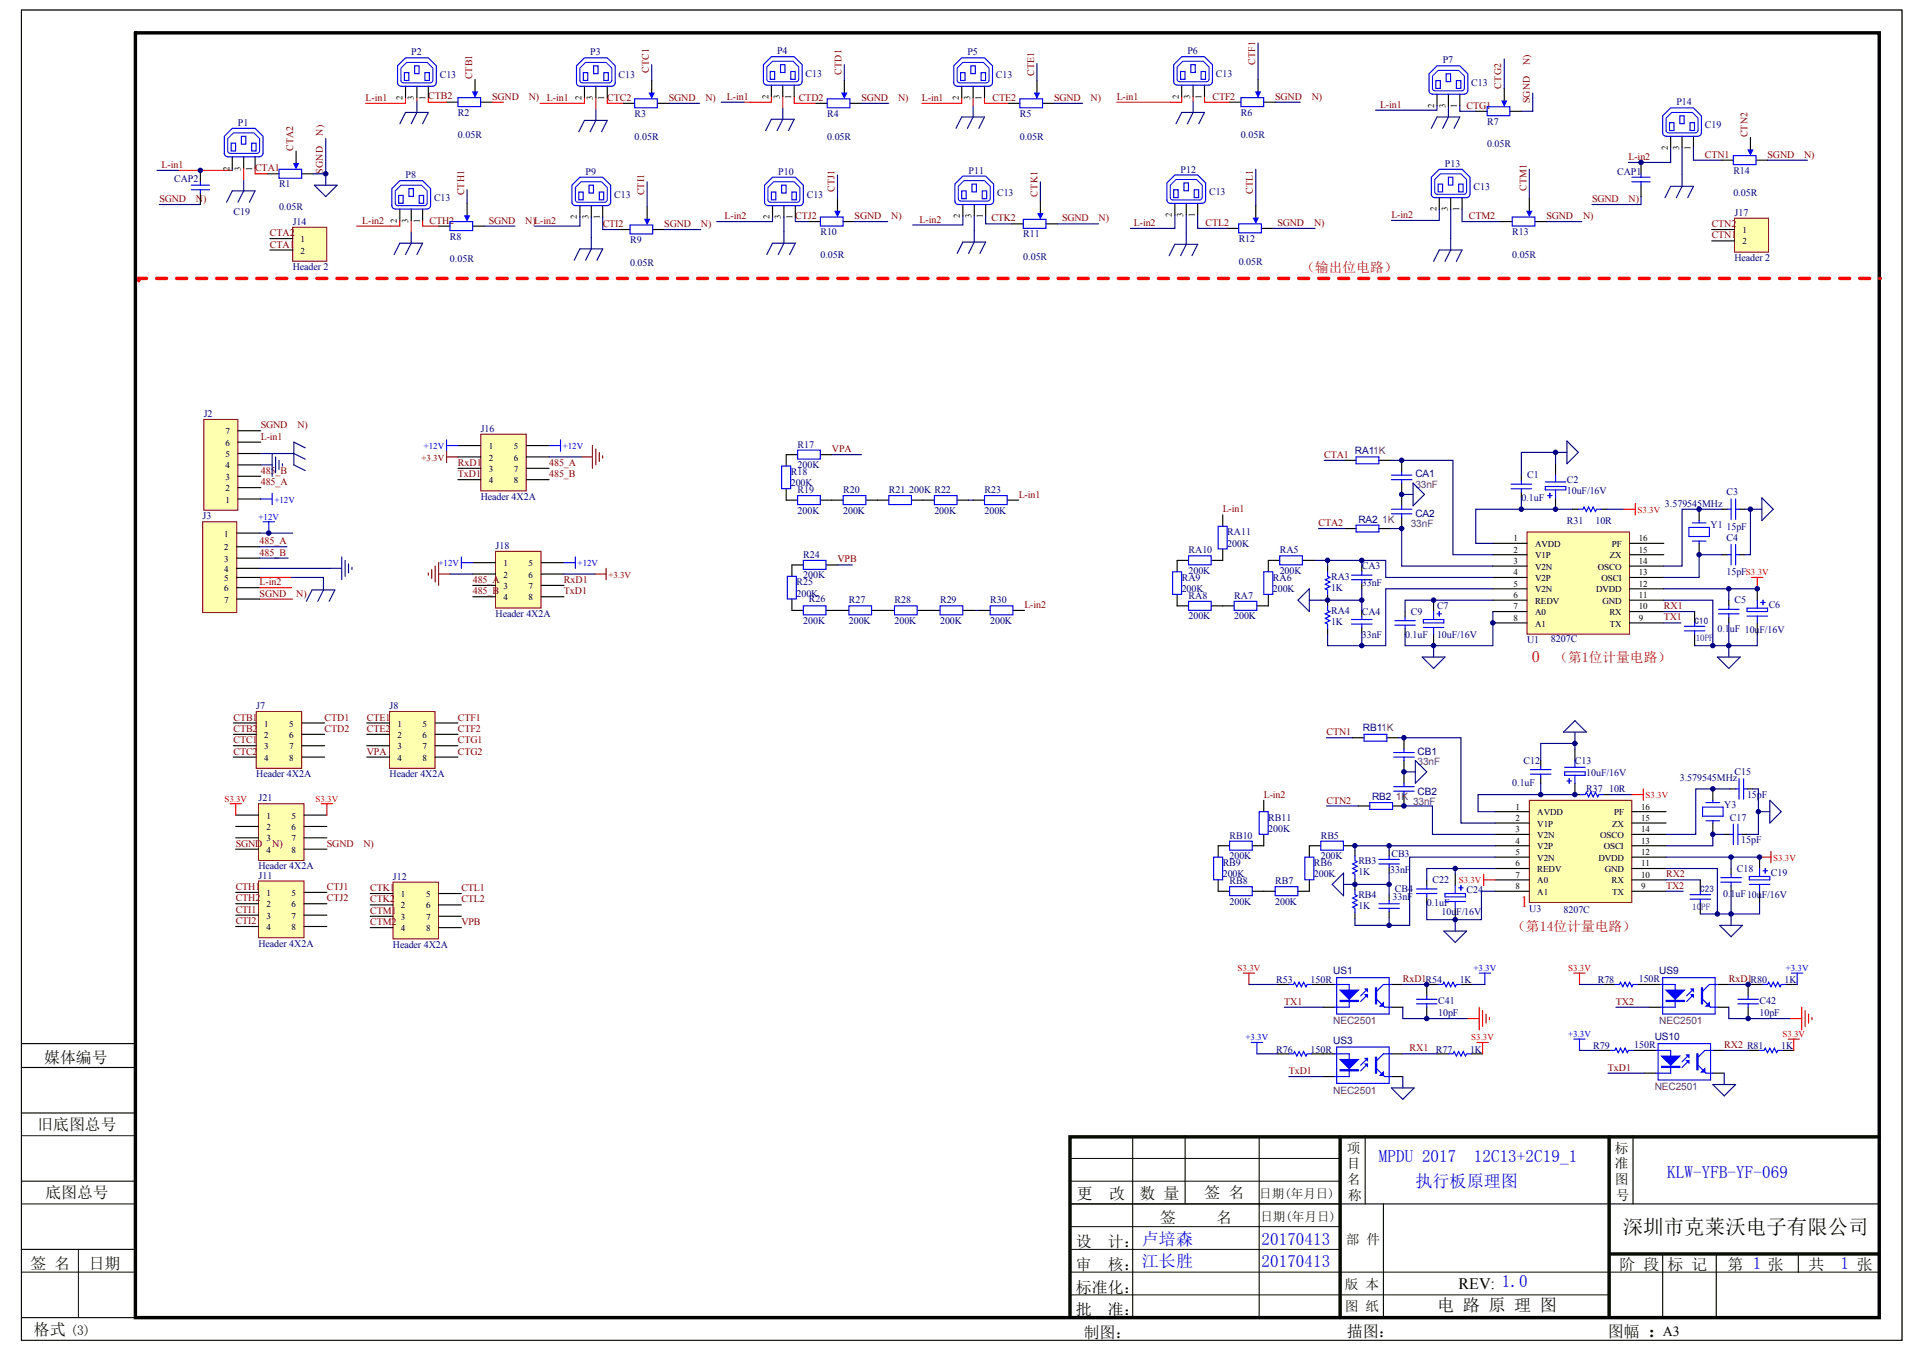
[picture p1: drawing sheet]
<svg xmlns="http://www.w3.org/2000/svg" width="287mm" height="202mm" viewBox="0 0 287 202" stroke-linecap="round" stroke-linejoin="round" font-family="sans-serif">
<defs><g id="words">
<text font-size="3" x="241.7" y="183.7">深圳市克莱沃电子有限公司</text>
<text font-size="3" fill="#080d02" x="245.4" y="199.1">：</text>
<g font-size="2.5" fill="#00f">
<text x="205.3" y="172.9">MPDU 2017</text>
<text x="219.5" y="172.9">12C13+2C19_1</text>
<text x="210.8" y="176.6">执行板原理图</text>
<text x="248.3" y="175.3">KLW-YFB-YF-069</text>
<text x="187.9" y="185.3">20170413</text>
<text x="187.9" y="188.7">20170413</text>
<text x="274.1" y="188.8">1 张</text>
</g>
<text font-size="2.5" x="214" y="195.1">电 路 原 理 图</text>
<g font-size="2.4" fill="#ee0e22">
<text x="228.1" y="98.6">0</text>
<text x="226.4" y="135">1</text>
</g>
<g font-size="2.4">
<text x="6.6" y="158.2">媒体编号</text>
<text x="160.4" y="178.5">更</text>
<text x="165.1" y="178.5">改</text>
<text x="217.2" y="191.8">REV: 1.0</text>
<text x="160.2" y="195.8">批</text>
<text x="165" y="195.8">准：</text>
<text x="5.1" y="198.7">格式</text>
<text x="161.4" y="199.2">制图：</text>
<text x="200.6" y="199">描图：</text>
<text x="239.4" y="199">图幅</text>
</g>
<g font-size="2.4" fill="#080d02">
<text x="5.6" y="168.2">旧底图总号</text>
<text x="6.8" y="178.4">底图总号</text>
<text x="169.7" y="178.5">数 量</text>
<text x="179.4" y="178.4">签 名</text>
<text x="160.2" y="185.6">设</text>
<text x="165" y="185.6">计：卢培森</text>
<text x="172.7" y="182.1">签</text>
<text x="181.1" y="182.1">名</text>
<text x="4.5" y="188.9">签 名</text>
<text x="13.2" y="188.9">日期</text>
<text x="160.2" y="189">审</text>
<text x="165" y="189">核：江长胜</text>
<text x="241.1" y="189">阶 段</text>
<text x="248.3" y="189">标 记</text>
<text x="257.3" y="189">第 1 张</text>
<text x="269.3" y="189">共</text>
<text x="160.2" y="192.4">标准化：</text>
</g>
<text font-size="2.1" x="247.6" y="198.8">A3</text>
<g font-size="2" fill="#bf0000">
<text x="193.8" y="40.5">（输出位电路）</text>
<text x="231.5" y="98.5">（第1位计量电路）</text>
<text x="225.2" y="138.6">（第14位计量电路）</text>
</g>
<g font-size="2">
<text x="200.6" y="171.6">项</text>
<text x="200.6" y="173.8">目</text>
<text x="240.5" y="171.6">标</text>
<text x="240.5" y="173.8">准</text>
<text x="200.6" y="176.2">名</text>
<text x="200.8" y="178.6">称</text>
<text x="240.5" y="176.2">图</text>
<text x="240.6" y="178.6">号</text>
</g>
<g font-size="2" fill="#080d02">
<text x="200.4" y="185.2">部 件</text>
<text x="200.2" y="191.9">版 本</text>
<text x="200.2" y="195.2">图 纸</text>
<text x="10.5" y="198.7">(3)</text>
</g>
<g font-size="1.9" fill="#080d02">
<text x="187.5" y="178.3">日期(年月日)</text>
<text x="187.7" y="181.8">日期(年月日)</text>
</g>
<g font-size="1.5" fill="#000080">
<text x="61.2" y="8.2">P2</text>
<text x="65.5" y="11.6">C13</text>
<text x="87.9" y="8.2">P3</text>
<text x="92.1" y="11.6">C13</text>
<text x="115.7" y="8.1">P4</text>
<text x="120" y="11.5">C13</text>
<text x="144.1" y="8.2">P5</text>
<text x="148.3" y="11.6">C13</text>
<text x="176.8" y="8.1">P6</text>
<text x="181.1" y="11.5">C13</text>
<text x="214.8" y="9.4">P7</text>
<text x="68.2" y="17.2">R2</text>
<text x="94.5" y="17.4">R3</text>
<text x="123.2" y="17.4">R4</text>
<text x="151.9" y="17.4">R5</text>
<text x="184.8" y="17.2">R6</text>
<text x="219.1" y="12.8">C13</text>
<text x="249.6" y="15.7">P14</text>
<text x="35.4" y="18.7">P1</text>
<text x="68.2" y="20.6">0.05R</text>
<text x="94.5" y="20.8">0.05R</text>
<text x="123.2" y="20.8">0.05R</text>
<text x="151.9" y="20.8">0.05R</text>
<text x="184.8" y="20.6">0.05R</text>
<text x="221.5" y="22">0.05R</text>
<text x="221.5" y="18.6">R7</text>
<text x="253.9" y="19.1">C19</text>
<text x="25.9" y="27">CAP2</text>
<text x="41.5" y="27.9">R1</text>
<text x="60.4" y="26.5">P8</text>
<text x="64.6" y="29.9">C13</text>
<text x="87.2" y="26">P9</text>
<text x="91.4" y="29.4">C13</text>
<text x="115.9" y="26">P10</text>
<text x="120.1" y="29.4">C13</text>
<text x="144.2" y="25.8">P11</text>
<text x="148.5" y="29.2">C13</text>
<text x="175.8" y="25.7">P12</text>
<text x="180" y="29.1">C13</text>
<text x="215.2" y="24.8">P13</text>
<text x="219.4" y="28.2">C13</text>
<text x="240.8" y="26">CAP1</text>
<text x="258.1" y="29.2">0.05R</text>
<text x="258.1" y="25.8">R14</text>
<text x="34.8" y="31.9">C19</text>
<text x="41.5" y="31.3">0.05R</text>
<text x="43.6" y="33.5">J14</text>
<text x="67" y="35.7">R8</text>
<text x="122.2" y="35">R10</text>
<text x="152.4" y="35.3">R11</text>
<text x="225.2" y="35">R13</text>
<text x="258.3" y="32.1">J17</text>
<text x="43.6" y="40.2">Header 2</text>
<text x="67" y="39">0.05R</text>
<text x="93.8" y="39.6">0.05R</text>
<text x="93.8" y="36.2">R9</text>
<text x="122.2" y="38.4">0.05R</text>
<text x="152.4" y="38.7">0.05R</text>
<text x="184.5" y="39.4">0.05R</text>
<text x="184.5" y="36">R12</text>
<text x="225.2" y="38.4">0.05R</text>
<text x="258.3" y="38.9">Header 2</text>
<text x="30.3" y="62.1">J2</text>
<text x="71.6" y="64.3">J16</text>
<text x="117.8" y="70.7">R18</text>
<text x="118.8" y="66.6">R17</text>
<text x="118.8" y="69.7">200K</text>
<text x="201.8" y="67.5">RA11K</text>
<text x="210.8" y="71.1">CA1</text>
<text x="227.4" y="71.2">C1</text>
<text x="233.3" y="71.9">C2</text>
<text x="30.2" y="77.3">J3</text>
<text x="71.6" y="74.4">Header 4X2A</text>
<text x="117.8" y="72.4">200K</text>
<text x="118.8" y="73.4">R19</text>
<text x="118.8" y="76.5">200K</text>
<text x="125.6" y="73.4">R20</text>
<text x="125.6" y="76.5">200K</text>
<text x="132.4" y="73.4">R21</text>
<text x="135.4" y="73.4">200K R22</text>
<text x="139.1" y="76.5">200K</text>
<text x="146.6" y="73.4">R23</text>
<text x="146.6" y="76.5">200K</text>
<text x="202.3" y="77.8">RA2</text>
<text x="210.8" y="77">CA2</text>
<text x="226.6" y="74.6">0.1uF</text>
<text x="233.3" y="73.6">10uF/16V</text>
<text x="233.3" y="78">R31</text>
<text x="237.6" y="78">10R</text>
<text x="247.9" y="75.4">3.579545MHz</text>
<text x="257.1" y="73.7">C3</text>
<text x="73.8" y="81.7">J18</text>
<text x="119.6" y="83.1">R24</text>
<text x="177" y="82.4">RA10</text>
<text x="182.8" y="79.7">RA11</text>
<text x="182.8" y="81.4">200K</text>
<text x="190.6" y="82.4">RA5</text>
<text x="254.7" y="78.7">Y1</text>
<text x="257.1" y="80.5">C4</text>
<text x="257.1" y="78.8">15pF</text>
<text x="118.6" y="87.1">R25</text>
<text x="118.6" y="88.8">200K</text>
<text x="119.6" y="86.1">200K</text>
<text x="120.5" y="89.7">R26</text>
<text x="126.4" y="89.8">R27</text>
<text x="133.2" y="89.8">R28</text>
<text x="140" y="89.8">R29</text>
<text x="147.5" y="89.8">R30</text>
<text x="176" y="86.4">RA9</text>
<text x="176" y="88.1">200K</text>
<text x="177" y="89.1">RA8</text>
<text x="177" y="85.4">200K</text>
<text x="183.8" y="89.1">RA7</text>
<text x="189.5" y="86.4">RA6</text>
<text x="189.5" y="88.1">200K</text>
<text x="190.6" y="85.4">200K</text>
<text x="198.2" y="86.3">RA3</text>
<text x="198.2" y="88">1K</text>
<text x="202.8" y="84.7">CA3</text>
<text x="202.8" y="87.3">33nF</text>
<text x="257.1" y="85.6">15pFS3.3V</text>
<text x="258.3" y="89.8">C5</text>
<text x="73.8" y="91.9">Header 4X2A</text>
<text x="119.6" y="92.9">200K</text>
<text x="126.4" y="92.9">200K</text>
<text x="133.2" y="92.9">200K</text>
<text x="140" y="92.9">200K</text>
<text x="147.5" y="92.9">200K</text>
<text x="177" y="92.2">200K</text>
<text x="183.8" y="92.2">200K</text>
<text x="198.2" y="91.3">RA4</text>
<text x="198.2" y="93">1K</text>
<text x="202.8" y="91.5">CA4</text>
<text x="202.8" y="94.9">33nF</text>
<text x="209.2" y="94.9">0.1uF</text>
<text x="210.1" y="91.5">C9</text>
<text x="214" y="90.7">C7</text>
<text x="214" y="94.9">10uF/16V</text>
<text x="227.4" y="95.7">U1</text>
<text x="231" y="95.6">8207C</text>
<text x="255.7" y="94.1">0.1uF 10uF/16V</text>
<text x="263.4" y="90.5">C6</text>
<text x="38.2" y="105.6">J7</text>
<text x="58" y="105.6">J8</text>
<text x="203" y="108.8">RB11K</text>
<text x="211.1" y="112.4">CB1</text>
<text x="226.9" y="113.7">C12</text>
<text x="234.5" y="113.7">C13</text>
<text x="38.2" y="115.7">Header 4X2A</text>
<text x="38.5" y="119.3">J21</text>
<text x="58" y="115.7">Header 4X2A</text>
<text x="204.3" y="119.1">RB2</text>
<text x="211.1" y="118.3">CB2</text>
<text x="225.2" y="117.1">0.1uF</text>
<text x="236.2" y="115.5">10uF/16V</text>
<text x="236.2" y="117.9">R37</text>
<text x="239.6" y="117.9">10R</text>
<text x="250.1" y="116.2">3.579545MHz</text>
<text x="258.3" y="115.4">C15</text>
<text x="260.2" y="118.8">15pF</text>
<text x="183.1" y="124.9">RB10</text>
<text x="188.9" y="122.1">RB11</text>
<text x="188.9" y="123.8">200K</text>
<text x="196.7" y="124.9">RB5</text>
<text x="256.8" y="120.3">Y3</text>
<text x="257.6" y="122.1">C17</text>
<text x="259.3" y="125.5">15pF</text>
<text x="38.5" y="130.8">J11</text>
<text x="38.5" y="129.4">Header 4X2A</text>
<text x="58.5" y="130.9">J12</text>
<text x="182.1" y="128.9">RB9</text>
<text x="182.1" y="130.6">200K</text>
<text x="183.1" y="131.6">RB8</text>
<text x="183.1" y="127.9">200K</text>
<text x="189.9" y="131.6">RB7</text>
<text x="195.7" y="128.9">RB6</text>
<text x="195.7" y="130.6">200K</text>
<text x="196.7" y="127.9">200K</text>
<text x="202.3" y="128.6">RB3</text>
<text x="202.3" y="130.3">1K</text>
<text x="207" y="129.9">33nF</text>
<text x="207.2" y="127.6">CB3</text>
<text x="213.3" y="131.5">C22</text>
<text x="258.6" y="129.8">C18</text>
<text x="263.7" y="130.4">C19</text>
<text x="183.1" y="134.7">200K</text>
<text x="189.9" y="134.7">200K</text>
<text x="202.3" y="133.7">RB4</text>
<text x="202.3" y="135.3">1K</text>
<text x="207.4" y="134">33nF</text>
<text x="207.7" y="132.8">CB4</text>
<text x="212.5" y="134.8">0.1uF</text>
<text x="214.7" y="136.2">10uF/16V</text>
<text x="218.4" y="133">C24</text>
<text x="227.7" y="135.7">U3</text>
<text x="232.8" y="135.9">8207C</text>
<text x="256.6" y="133.5">0.1uF10uF/16V</text>
<text x="38.5" y="140.9">Header 4X2A</text>
<text x="58.5" y="141.1">Header 4X2A</text>
<text x="190.1" y="146.3">R53</text>
<text x="195.2" y="146.3">150R</text>
<text x="198.5" y="145">US1</text>
<text x="214.2" y="149.4">C41</text>
<text x="217.4" y="146.3">1K</text>
<text x="237.9" y="146.3">R78</text>
<text x="244" y="146.2">150R</text>
<text x="247.1" y="145">US9</text>
<text x="262" y="149.4">C42</text>
<text x="265.8" y="146.3">1K</text>
<text x="198.5" y="155.4">US3</text>
<text x="214.2" y="151.3">10pF</text>
<text x="243.4" y="156">150R</text>
<text x="246.4" y="154.8">US10</text>
<text x="262" y="151.3">10pF</text>
<text x="190.1" y="156.7">R76</text>
<text x="195.2" y="156.7">150R</text>
<text x="213.8" y="156.7">R77</text>
<text x="218.9" y="156.7">1K</text>
<text x="237.2" y="156.2">R79</text>
<text x="265.2" y="156.2">1K</text>
</g>
<g font-size="1.5" fill="#800000">
<text x="70.3" y="11.8" transform="rotate(-90 70.3 11.8)">CTB1</text>
<text x="96.6" y="10.8" transform="rotate(-90 96.6 10.8)">CTC1</text>
<text x="125.3" y="11.2" transform="rotate(-90 125.3 11.2)">CTD1</text>
<text x="154" y="11.3" transform="rotate(-90 154 11.3)">CTE1</text>
<text x="186.9" y="9.6" transform="rotate(-90 186.9 9.6)">CTF1</text>
<text x="227.8" y="9.7" transform="rotate(-90 227.8 9.7)">N)</text>
<text x="54.4" y="15">L-in1</text>
<text x="63.8" y="14.7">CTB2</text>
<text x="73.3" y="14.8">SGND</text>
<text x="78.7" y="14.8">N)</text>
<text x="81.4" y="15">L-in1</text>
<text x="90.4" y="15">CTC2</text>
<text x="99.6" y="15">SGND</text>
<text x="105" y="15">N)</text>
<text x="108.3" y="14.8">L-in1</text>
<text x="118.9" y="15">CTD2</text>
<text x="128.3" y="15">SGND</text>
<text x="133.7" y="15">N)</text>
<text x="137.3" y="15">L-in1</text>
<text x="147.8" y="15">CTE2</text>
<text x="157" y="15">SGND</text>
<text x="162.4" y="15">N)</text>
<text x="166.3" y="14.8">L-in1</text>
<text x="180.6" y="14.8">CTF2</text>
<text x="189.9" y="14.8">SGND</text>
<text x="195.3" y="14.8">N)</text>
<text x="205.5" y="16">L-in1</text>
<text x="218.4" y="16.2">CTG1</text>
<text x="223.6" y="13.2" transform="rotate(-90 223.6 13.2)">CTG2</text>
<text x="227.8" y="15.4" transform="rotate(-90 227.8 15.4)">SGND</text>
<text x="43.7" y="22.5" transform="rotate(-90 43.7 22.5)">CTA2</text>
<text x="48.1" y="20.2" transform="rotate(-90 48.1 20.2)">N)</text>
<text x="242.5" y="23.8">L-in2</text>
<text x="253.9" y="23.5">CTN1</text>
<text x="260.2" y="20.5" transform="rotate(-90 260.2 20.5)">CTN2</text>
<text x="263.2" y="23.5">SGND</text>
<text x="268.7" y="23.5">N)</text>
<text x="24.1" y="25">L-in1</text>
<text x="38" y="25.5">CTA1</text>
<text x="48.1" y="25.9" transform="rotate(-90 48.1 25.9)">SGND</text>
<text x="69.1" y="29.1" transform="rotate(-90 69.1 29.1)">CTH1</text>
<text x="95.9" y="29.1" transform="rotate(-90 95.9 29.1)">CTI1</text>
<text x="124.3" y="28.6" transform="rotate(-90 124.3 28.6)">CTJ1</text>
<text x="154.5" y="29.3" transform="rotate(-90 154.5 29.3)">CTK1</text>
<text x="186.6" y="28.9" transform="rotate(-90 186.6 28.9)">CTL1</text>
<text x="227.3" y="28.4" transform="rotate(-90 227.3 28.4)">CTM1</text>
<text x="23.7" y="30.1">SGND</text>
<text x="29.2" y="30.1">N)</text>
<text x="40.2" y="35.2">CTA2</text>
<text x="53.9" y="33.3">L-in2</text>
<text x="64" y="33.3">CTH2</text>
<text x="72.8" y="33.3">SGND</text>
<text x="78.2" y="33.3">N)L-in2</text>
<text x="89.8" y="33.8">CTI2</text>
<text x="98.9" y="33.8">SGND</text>
<text x="104.4" y="33.8">N)</text>
<text x="107.9" y="32.6">L-in2</text>
<text x="118.4" y="32.6">CTJ2</text>
<text x="127.3" y="32.6">SGND</text>
<text x="132.7" y="32.6">N)</text>
<text x="136.9" y="33.1">L-in2</text>
<text x="147.6" y="33">CTK2</text>
<text x="158.2" y="33">SGND</text>
<text x="163.6" y="33">N)</text>
<text x="168.8" y="33.6">L-in2</text>
<text x="179.5" y="33.6">CTL2</text>
<text x="190.2" y="33.6">SGND</text>
<text x="195.7" y="33.6">N)</text>
<text x="207.2" y="32.4">L-in2</text>
<text x="218.7" y="32.6">CTM2</text>
<text x="230.3" y="32.6">SGND</text>
<text x="235.7" y="32.6">N)</text>
<text x="237.1" y="30.1">SGND</text>
<text x="242.5" y="30.1">N)</text>
<text x="254.9" y="35.5">CTN1</text>
<text x="254.9" y="33.8">CTN2</text>
<text x="40.2" y="36.8">CTA1</text>
<text x="38.8" y="65.5">L-in1</text>
<text x="38.8" y="63.8">SGND</text>
<text x="44.3" y="63.8">N)</text>
<text x="38.8" y="70.5">485_B</text>
<text x="68.2" y="69.3">RxD1</text>
<text x="68.2" y="71">TxD1</text>
<text x="81.8" y="69.3">485_A</text>
<text x="81.8" y="71">485_B</text>
<text x="123.9" y="67.3">VPA</text>
<text x="197.2" y="68.2">CTA1</text>
<text x="38.8" y="72.2">485_A</text>
<text x="151.7" y="74.1">L-in1</text>
<text x="182.1" y="76.3">L-in1</text>
<text x="38.7" y="81">485_A</text>
<text x="38.7" y="82.7">485_B</text>
<text x="124.7" y="83.7">VPB</text>
<text x="196.3" y="78.3">CTA2</text>
<text x="38.7" y="87.1">L-in2</text>
<text x="38.7" y="88.8">SGND</text>
<text x="44.1" y="88.8">N)</text>
<text x="70.4" y="86.8">485_A</text>
<text x="70.4" y="88.5">485_B</text>
<text x="84" y="86.8">RxD1</text>
<text x="84" y="88.5">TxD1</text>
<text x="152.5" y="90.5">L-in2</text>
<text x="247.8" y="90.7">RX1</text>
<text x="247.8" y="92.4">TX1</text>
<text x="34.8" y="107.3">CTB1</text>
<text x="48.3" y="107.3">CTD1</text>
<text x="54.6" y="107.3">CTE1</text>
<text x="68.2" y="107.3">CTF1</text>
<text x="34.8" y="108.9">CTB2</text>
<text x="34.8" y="110.6">CTC1</text>
<text x="34.8" y="112.3">CTC2</text>
<text x="48.3" y="108.9">CTD2</text>
<text x="54.6" y="108.9">CTE2</text>
<text x="54.6" y="112.3">VPA</text>
<text x="68.2" y="108.9">CTF2</text>
<text x="68.2" y="110.6">CTG1</text>
<text x="68.2" y="112.3">CTG2</text>
<text x="197.5" y="109.5">CTN1</text>
<text x="188.2" y="118.8">L-in2</text>
<text x="197.5" y="119.6">CTN2</text>
<text x="35.1" y="126">SGND</text>
<text x="40.5" y="126">N)</text>
<text x="48.7" y="126">SGND</text>
<text x="54.1" y="126">N)</text>
<text x="248.1" y="130.6">RX2</text>
<text x="35.1" y="132.5">CTH1</text>
<text x="35.1" y="134.2">CTH2</text>
<text x="35.1" y="135.9">CTI1</text>
<text x="35.1" y="137.5">CTI2</text>
<text x="48.7" y="132.5">CTJ1</text>
<text x="48.7" y="134.2">CTJ2</text>
<text x="55.1" y="132.6">CTK1</text>
<text x="55.1" y="134.3">CTK2</text>
<text x="55.1" y="136">CTM1</text>
<text x="55.1" y="137.7">CTM2</text>
<text x="68.7" y="132.6">CTL1</text>
<text x="68.7" y="134.3">CTL2</text>
<text x="68.7" y="137.7">VPB</text>
<text x="248.1" y="132.3">TX2</text>
<text x="191.2" y="149.6">TX1</text>
<text x="208.9" y="146.2">RxD1R54</text>
<text x="240.6" y="149.6">TX2</text>
<text x="257.4" y="146.2">RxD1R80</text>
<text x="256.8" y="156">RX2 R81</text>
<text x="191.9" y="159.9">TxD1</text>
<text x="209.9" y="156.5">RX1</text>
<text x="239.4" y="159.4">TxD1</text>
</g>
<g font-size="1.5" fill="#800080">
<text x="205.8" y="77.8">1K</text>
<text x="210.8" y="72.6">33nF</text>
<text x="210.1" y="78.5">33nF</text>
<text x="211.1" y="113.9">33nF</text>
<text x="207.9" y="119.1">1K</text>
<text x="210.4" y="119.8">33nF</text>
<text x="198.5" y="152.5">NEC2501</text>
<text x="247.1" y="152.5">NEC2501</text>
<text x="198.5" y="162.8">NEC2501</text>
<text x="246.4" y="162.3">NEC2501</text>
</g>
<g font-size="1.4" fill="#000080">
<text x="252.3" y="92.9">C0</text>
<text x="252.5" y="95.4">10PF</text>
<text x="253" y="92.9">1</text>
<text x="252" y="135.5">10PF</text>
<text x="253.2" y="132.8">C3</text>
<text x="253.9" y="132.8">2</text>
</g>
<g font-size="1.3">
<text x="60" y="14.9" transform="rotate(-90 60 14.9)">2</text>
<text x="61.6" y="14.9" transform="rotate(-90 61.6 14.9)">3</text>
<text x="63.3" y="14.9" transform="rotate(-90 63.3 14.9)">1</text>
<text x="86.6" y="14.9" transform="rotate(-90 86.6 14.9)">2</text>
<text x="88.3" y="14.9" transform="rotate(-90 88.3 14.9)">3</text>
<text x="90" y="14.9" transform="rotate(-90 90 14.9)">1</text>
<text x="114.4" y="14.7" transform="rotate(-90 114.4 14.7)">2</text>
<text x="116.1" y="14.7" transform="rotate(-90 116.1 14.7)">3</text>
<text x="117.8" y="14.7" transform="rotate(-90 117.8 14.7)">1</text>
<text x="142.8" y="14.9" transform="rotate(-90 142.8 14.9)">2</text>
<text x="144.5" y="14.9" transform="rotate(-90 144.5 14.9)">3</text>
<text x="146.2" y="14.9" transform="rotate(-90 146.2 14.9)">1</text>
<text x="175.5" y="14.7" transform="rotate(-90 175.5 14.7)">2</text>
<text x="177.2" y="14.7" transform="rotate(-90 177.2 14.7)">3</text>
<text x="178.9" y="14.7" transform="rotate(-90 178.9 14.7)">1</text>
<text x="213.6" y="16.1" transform="rotate(-90 213.6 16.1)">2</text>
<text x="215.3" y="16.1" transform="rotate(-90 215.3 16.1)">3</text>
<text x="216.9" y="16.1" transform="rotate(-90 216.9 16.1)">1</text>
<text x="248.3" y="22.3" transform="rotate(-90 248.3 22.3)">2</text>
<text x="250" y="22.3" transform="rotate(-90 250 22.3)">3</text>
<text x="251.7" y="22.3" transform="rotate(-90 251.7 22.3)">1</text>
<text x="34.2" y="25.4" transform="rotate(-90 34.2 25.4)">2</text>
<text x="35.9" y="25.4" transform="rotate(-90 35.9 25.4)">3</text>
<text x="37.5" y="25.4" transform="rotate(-90 37.5 25.4)">1</text>
<text x="59.1" y="33.2" transform="rotate(-90 59.1 33.2)">2</text>
<text x="60.8" y="33.2" transform="rotate(-90 60.8 33.2)">3</text>
<text x="62.5" y="33.2" transform="rotate(-90 62.5 33.2)">1</text>
<text x="85.9" y="32.7" transform="rotate(-90 85.9 32.7)">2</text>
<text x="87.6" y="32.7" transform="rotate(-90 87.6 32.7)">3</text>
<text x="89.3" y="32.7" transform="rotate(-90 89.3 32.7)">1</text>
<text x="114.6" y="32.7" transform="rotate(-90 114.6 32.7)">2</text>
<text x="116.3" y="32.7" transform="rotate(-90 116.3 32.7)">3</text>
<text x="118" y="32.7" transform="rotate(-90 118 32.7)">1</text>
<text x="142.9" y="32.5" transform="rotate(-90 142.9 32.5)">2</text>
<text x="144.6" y="32.5" transform="rotate(-90 144.6 32.5)">3</text>
<text x="146.3" y="32.5" transform="rotate(-90 146.3 32.5)">1</text>
<text x="174.5" y="32.3" transform="rotate(-90 174.5 32.3)">2</text>
<text x="176.2" y="32.3" transform="rotate(-90 176.2 32.3)">3</text>
<text x="177.9" y="32.3" transform="rotate(-90 177.9 32.3)">1</text>
<text x="213.9" y="31.5" transform="rotate(-90 213.9 31.5)">2</text>
<text x="215.6" y="31.5" transform="rotate(-90 215.6 31.5)">3</text>
<text x="217.3" y="31.5" transform="rotate(-90 217.3 31.5)">1</text>
<text x="259.5" y="34.7">1</text>
<text x="44.8" y="36.1">1</text>
<text x="44.8" y="37.7">2</text>
<text x="259.5" y="36.4">2</text>
<text x="33.6" y="64.7">7</text>
<text x="33.6" y="71.4">3</text>
<text x="33.6" y="69.7">4</text>
<text x="33.6" y="68">5</text>
<text x="33.6" y="66.3">6</text>
<text x="72.8" y="66.9">1</text>
<text x="72.8" y="68.5">2</text>
<text x="72.8" y="70.2">3</text>
<text x="72.8" y="71.9">4</text>
<text x="76.5" y="66.9">5</text>
<text x="76.5" y="68.5">6</text>
<text x="76.5" y="70.2">7</text>
<text x="76.5" y="71.9">8</text>
<text x="33.6" y="74.8">1</text>
<text x="33.6" y="73.1">2</text>
<text x="33.4" y="79.9">1</text>
<text x="33.4" y="81.9">2</text>
<text x="33.4" y="83.6">3</text>
<text x="225.4" y="80.6">1</text>
<text x="225.4" y="82.3">2</text>
<text x="225.4" y="83.9">3</text>
<text x="228.6" y="81.4">AVDD</text>
<text x="228.6" y="83.1">V1P</text>
<text x="239.7" y="83.1">ZX</text>
<text x="240" y="81.4">PF</text>
<text x="244" y="83.9">14</text>
<text x="244" y="82.3">15</text>
<text x="244" y="80.6">16</text>
<text x="33.4" y="85.1">4</text>
<text x="33.4" y="86.5">5</text>
<text x="33.4" y="88">6</text>
<text x="33.4" y="89.7">7</text>
<text x="75" y="84.3">1</text>
<text x="75" y="86">2</text>
<text x="75" y="87.7">3</text>
<text x="75" y="89.4">4</text>
<text x="78.7" y="84.3">5</text>
<text x="78.7" y="86">6</text>
<text x="78.7" y="87.7">7</text>
<text x="78.7" y="89.4">8</text>
<text x="225.4" y="85.6">4</text>
<text x="225.4" y="87.3">5</text>
<text x="225.4" y="89">6</text>
<text x="228.6" y="84.8">V2N</text>
<text x="228.6" y="86.5">V2P</text>
<text x="228.6" y="88.2">V2N</text>
<text x="228.6" y="89.9">REDV</text>
<text x="237.7" y="88.2">DVDD</text>
<text x="238" y="84.8">OSCO</text>
<text x="238.5" y="86.5">OSCI</text>
<text x="238.6" y="89.9">GND</text>
<text x="244" y="89">11</text>
<text x="244" y="87.3">12</text>
<text x="244" y="85.6">13</text>
<text x="225.4" y="90.7">7</text>
<text x="225.4" y="92.4">8</text>
<text x="228.6" y="91.6">A0</text>
<text x="228.6" y="93.3">A1</text>
<text x="239.7" y="91.6">RX</text>
<text x="239.7" y="93.3">TX</text>
<text x="244" y="92.4">9</text>
<text x="244" y="90.7">10</text>
<text x="39.3" y="108.1">1</text>
<text x="39.3" y="109.8">2</text>
<text x="39.3" y="111.5">3</text>
<text x="39.3" y="113.2">4</text>
<text x="43.1" y="108.1">5</text>
<text x="43.1" y="109.8">6</text>
<text x="43.1" y="111.5">7</text>
<text x="43.1" y="113.2">8</text>
<text x="59.2" y="108.1">1</text>
<text x="59.2" y="109.8">2</text>
<text x="59.2" y="111.5">3</text>
<text x="59.2" y="113.2">4</text>
<text x="62.9" y="108.1">5</text>
<text x="62.9" y="109.8">6</text>
<text x="62.9" y="111.5">7</text>
<text x="62.9" y="113.2">8</text>
<text x="39.7" y="121.9">1</text>
<text x="39.7" y="123.6">2</text>
<text x="39.7" y="125.2">3</text>
<text x="43.4" y="121.9">5</text>
<text x="43.4" y="123.6">6</text>
<text x="43.4" y="125.2">7</text>
<text x="225.7" y="120.5">1</text>
<text x="225.7" y="122.2">2</text>
<text x="225.7" y="123.9">3</text>
<text x="225.7" y="125.6">4</text>
<text x="228.9" y="121.4">AVDD</text>
<text x="228.9" y="123">V1P</text>
<text x="228.9" y="124.7">V2N</text>
<text x="238.3" y="124.7">OSCO</text>
<text x="240.1" y="123">ZX</text>
<text x="240.4" y="121.4">PF</text>
<text x="244.4" y="125.6">13</text>
<text x="244.4" y="123.9">14</text>
<text x="244.4" y="122.2">15</text>
<text x="244.4" y="120.5">16</text>
<text x="39.7" y="126.9">4</text>
<text x="43.4" y="126.9">8</text>
<text x="225.7" y="127.3">5</text>
<text x="225.7" y="129">6</text>
<text x="225.7" y="130.7">7</text>
<text x="228.9" y="126.4">V2P</text>
<text x="228.9" y="128.1">V2N</text>
<text x="228.9" y="129.8">REDV</text>
<text x="228.9" y="131.5">A0</text>
<text x="238" y="128.1">DVDD</text>
<text x="238.8" y="126.4">OSCI</text>
<text x="239" y="129.8">GND</text>
<text x="240" y="131.5">RX</text>
<text x="244.4" y="130.7">10</text>
<text x="244.4" y="129">11</text>
<text x="244.4" y="127.3">12</text>
<text x="39.7" y="133.4">1</text>
<text x="39.7" y="135.1">2</text>
<text x="39.7" y="136.8">3</text>
<text x="43.4" y="133.4">5</text>
<text x="43.4" y="135.1">6</text>
<text x="43.4" y="136.8">7</text>
<text x="59.7" y="133.5">1</text>
<text x="59.7" y="135.2">2</text>
<text x="59.7" y="136.9">3</text>
<text x="63.4" y="133.5">5</text>
<text x="63.4" y="135.2">6</text>
<text x="63.4" y="136.9">7</text>
<text x="225.7" y="132.4">8</text>
<text x="228.9" y="133.2">A1</text>
<text x="240.1" y="133.2">TX</text>
<text x="244.4" y="132.4">9</text>
<text x="39.7" y="138.4">4</text>
<text x="43.4" y="138.4">8</text>
<text x="59.7" y="138.6">4</text>
<text x="63.4" y="138.6">8</text>
</g>
<g font-size="1.3" fill="#800000">
<text x="62.8" y="68.5">+3.3V</text>
<text x="90.6" y="86">+3.3V</text>
</g>
<g font-size="1.3" fill="#00f">
<text x="63.1" y="66.9">+12V</text>
<text x="83.8" y="66.9">+12V</text>
<text x="38.5" y="77.3">+12V</text>
<text x="40.9" y="74.8">+12V</text>
<text x="65.3" y="84.3">+12V</text>
<text x="86" y="84.3">+12V</text>
<text x="219.4" y="144.5">+3.3V</text>
<text x="265.9" y="144.5">+3.3V</text>
<text x="185.5" y="154.9">+3.3V</text>
<text x="233.5" y="154.4">+3.3V</text>
</g>
<g font-size="1.3" fill="#f00">
<text x="243.9" y="76.3">S3.3V</text>
<text x="33.4" y="119.3">S3.3V</text>
<text x="47" y="119.3">S3.3V</text>
<text x="245.1" y="118.8">S3.3V</text>
<text x="217.2" y="131.5">S3.3V</text>
<text x="264.1" y="128.1">S3.3V</text>
<text x="184.3" y="144.5">S3.3V</text>
<text x="233.5" y="144.5">S3.3V</text>
<text x="219.1" y="154.9">S3.3V</text>
<text x="265.4" y="154.4">S3.3V</text>
</g>
</g></defs>
<path d="M3.2 1.5h280v198h-280z" fill="#fff" stroke="#000" stroke-width=".15"/>
<g fill="none" stroke="#080d02" stroke-width=".17">
<path d="M3.2 175.8h17M3.2 165.7h17M159.3 179.2h120.5M168.7 169.2v26.9M176.5 169.1v10.1M187.5 169.2v27.1M203.3 169.1v10.1M206 179.2v16.9M243.2 169.1v10.1M3.2 196.1h276.6v-191.2h-259.6v191.2M3.2 186h17M247.6 186.7v9.4"/>
<path d="M255.6 186.8v9.3M267.8 186.8v2.6"/>
</g>
<path d="M199.6 169.2v26.9M239.6 169.2v26.8M279.8 169.2h-120.5v26.8M239.8 186.7h40" fill="none" stroke="#080d02" stroke-width=".51"/>
<path d="M3.2 179.2h17M3.2 169.1h17M159.3 179.2h40.3M159.3 172.4h40.1M159.5 175.8h39.9M3.2 189.4h17M11.7 186v10.1M159.3 192.7h80.3M159.3 189.4h80.1M159.3 186h40.3M159.5 182.6h40.1M239.8 189.4h40.2" fill="none" stroke="#080d02" stroke-width=".15"/>
<g fill="none" stroke="#000" stroke-width=".17">
<path d="M66.5 15.2h1.7M70.7 11.8v2.1M71.6 15.2h1.7M121.5 15.4h1.7M125.7 12v2M126.6 15.4h1.7M150.2 15.4h1.7M154.4 12v2M155.3 15.4h1.7M29.8 25.4v1.7M29.8 28.8v1.6M39.9 25.9h1.6"/>
<path d="M44.1 22.5v2M44.9 25.9h1.7M120.5 33h1.7M124.7 29.6v2M125.6 33h1.7M244.4 24.2v1.7M244.4 27.6v1.7M3.2 155.3h16.8M3.2 158.9h17"/>
</g>
<path d="M20.2 4.9h259.6v191.2h-259.6z" fill="none" stroke="#000" stroke-width=".51"/>
<g fill="none" stroke="#ee0e22" stroke-width=".17">
<path d="M60.4 14.5v.9h-6M62.1 14.5v.5M88.7 14.5v1.7M110.8 15.2h.8M116.6 14.4v1.7M137.3 15.4h2.5M144.9 14.5v1.2M166.3 15.2h8M177.7 14.4v.6M26.6 25.4h8M36.3 25v1.7M53.1 33.7h5.1"/>
<path d="M61.2 32.8v1.7"/>
</g>
<g fill="none" stroke="#11037f" stroke-width=".17">
<path d="M59.5 18.4l.9-1.7h3.4l-.9 1.7M62.1 15v1.7l-.9 1.7M86.2 19.6l.8-1.7h3.4l-.8 1.7M88.7 16.2v1.7l-.8 1.7M114 19.4l.9-1.6h3.4l-.9 1.6M116.6 16.1v1.7l-.9 1.6M142.4 19.1l.8-1.7h3.4l-.8 1.7M144.9 15.7v1.7l-.8 1.7M175.1 18.4l.9-1.7h3.4l-.9 1.7M177.7 15v1.7l-.9 1.7M213.1 19.1l.9-1.7h3.4l-.9 1.7M215.7 15.7v1.7l-.9 1.7"/>
<path d="M33.7 30.1l.9-1.7h3.4l-.9 1.7M36.3 26.7v1.7l-.9 1.7M46.8 27.6h3.4l-1.7 1.7zM48.5 25.9v1.7M58.7 37.9l.8-1.7h3.4l-.8 1.7M61.2 34.5v1.7l-.8 1.7"/>
</g>
<g fill="none" stroke="#f00" stroke-width=".17">
<path d="M63.8 14.5v.7h2.7M73.3 15.2h1.7M87 14.5v.9h-4M90.4 14.5v.9h2.4M114.9 14.4v.8h-3.3M118.3 14.4v1h3.2M143.2 14.5v.9h-3.4M146.6 14.5v.9h3.6M176 14.4v.8h-1.7M179.4 14.4v.8h3.7M38 25v.9h1.9M59.5 32.8v.9h-1.3"/>
<path d="M62.9 32.8v.9h2.4"/>
</g>
<g fill="none" stroke="#00f" stroke-width=".17">
<path d="M68.2 14.5h3.4v1.4h-3.4zM123.2 14.7h3.4v1.3h-3.4zM151.9 14.7h3.3v1.3h-3.3zM28.5 27.6h2.7M28.5 28.2h2.7M29.8 27.1v.5M29.8 28.2v.6M41.5 25.2h3.4v1.3h-3.4zM122.2 32.3h3.3v1.3h-3.3zM243 26.4h2.7M243 27.1h2.7M244.4 25.9v.5"/>
<path d="M244.4 27.1v.5"/>
</g>
<g fill="#00f" stroke="#00f" stroke-width=".17">
<path d="M43.8 24.4h.6l-.3 .6z"/>
<path d="M125.4 13.9h.7l-.4 .6z"/>
<path d="M154.1 13.9h.7l-.4 .6z"/>
<path d="M70.4 13.7h.7l-.4 .7z"/>
<path d="M124.4 31.5h.7l-.4 .6z"/>
</g>
<g fill="none" stroke="#000080" stroke-width=".17">
<path d="M97 9.6v2.4M99.6 15.4h4.6M125.7 9.6v2.4M128.3 15.4h4.1M154.4 9.5v2.5M157 15.4h4.2M187.3 6.4v5.4M189.9 15.2h3.7M224 8.8v4.4M228.2 13.9v2.7h-1.6M23.4 25.4h3.2M23.7 30.4h6.1"/>
<path d="M69.6 28.2v2.1M72.1 33.7h4.6"/>
</g>
<g fill="#fff" stroke="#00f" stroke-width=".17">
<path d="M88.4 9.8h.7v1.2h-.7z"/>
<path d="M86.9 10.8h.6v1.2h-.6z"/>
<path d="M89.9 10.8h.7v1.2h-.7z"/>
</g>
<path d="M91.6 12.3l-.1 .3-.4 .2h-5l-.3-.5v-2.5l1.2-1.2h3.4l1.2 1.2v2.5" fill="none" stroke="#00f" stroke-width=".17"/>
<path d="M86.4 10.1l.8-.8h3.1l.8 .8-.1 2.1-.2 .1h-4.3l-.1-.3z" fill="none" stroke="#00f" stroke-width=".15"/>
<path d="M87 12.8v1.7M88.7 12.8v1.7M90.4 12.8v1.7" fill="none" stroke="#000" stroke-width=".17"/>
<path d="M34.6 25v.4" fill="none" stroke="#000080" stroke-width=".17"/>
<g fill="#fff" stroke="#00f" stroke-width=".17">
<path d="M87.7 27.6h.7v1.1h-.7z"/>
<path d="M86.2 28.6h.6v1.2h-.6z"/>
<path d="M89.2 28.6h.7v1.2h-.7z"/>
</g>
<path d="M90.9 30.1v.3l-.5 .2-5-.1-.2-.4v-2.5l1.2-1.2h3.4l1.1 1.2v2.5" fill="none" stroke="#00f" stroke-width=".17"/>
<path d="M86 30.1l-.2-.1-.1-.2v-1.9l.8-.8h3.1l.8 .8v1.9l-.1 .2-.2 .1M86 30.1h4.1" fill="none" stroke="#00f" stroke-width=".15"/>
<path d="M86.4 30.6v1.7M88.1 30.6v1.7M89.8 30.6v1.7" fill="none" stroke="#000" stroke-width=".17"/>
<path d="M80.4 15.4h2.6" fill="none" stroke="#ee0e22" stroke-width=".17"/>
<path d="M107.4 15.2h3.4" fill="none" stroke="#000080" stroke-width=".17"/>
<g fill="#fff" stroke="#00f" stroke-width=".17">
<path d="M116.2 9.6h.7v1.2h-.7z"/>
<path d="M114.7 10.6h.7v1.2h-.7z"/>
<path d="M117.8 10.6h.6v1.2h-.6z"/>
</g>
<path d="M119.4 12.2v.2l-.5 .3-5-.1-.2-.4v-2.6l1.2-1.2h3.4l1.2 1.2v2.6" fill="none" stroke="#00f" stroke-width=".17"/>
<path d="M114.5 12.1h-.1l-.2-.3v-1.8l.8-.9h3.1l.8 .9v1.8l-.1 .3h-.2M114.5 12.2h4.1" fill="none" stroke="#00f" stroke-width=".15"/>
<path d="M114.9 12.7v1.7M116.6 12.7v1.7M118.3 12.7v1.7" fill="none" stroke="#000" stroke-width=".17"/>
<g fill="#fff" stroke="#00f" stroke-width=".17">
<path d="M61.7 9.8h.7v1.2h-.7z"/>
<path d="M60.2 10.8h.7v1.2h-.7z"/>
<path d="M63.3 10.8h.6v1.2h-.6z"/>
</g>
<path d="M64.5 12.8h.2l.3-.5v-2.5l-1.2-1.2h-3.4l-1.2 1.2v2.5l.3 .5h5" fill="none" stroke="#00f" stroke-width=".17"/>
<path d="M64.4 12v.2l-.3 .1h-4.2l-.2-.3v-1.9l.9-.8h3l.9 .8v1.9" fill="none" stroke="#00f" stroke-width=".15"/>
<path d="M60.4 12.8v1.7M62.1 12.8v1.7M63.8 12.8v1.7" fill="none" stroke="#000" stroke-width=".17"/>
<g fill="#fff" stroke="#00f" stroke-width=".17">
<path d="M215.3 11h.7v1.1h-.7z"/>
<path d="M213.8 12h.7v1.2h-.7z"/>
<path d="M216.9 12h.6v1.2h-.6z"/>
</g>
<path d="M213.3 14l-.2-.1-.3-.4v-2.5l1.2-1.2h3.4l1.2 1.2v2.5l-.3 .4-.2 .1M213.3 14h4.8" fill="none" stroke="#00f" stroke-width=".17"/>
<path d="M213.3 11.3l.9-.8h3l.9 .8-.1 2-.3 .2h-4.2l-.2-.3z" fill="none" stroke="#00f" stroke-width=".15"/>
<path d="M214 14v1.7M215.7 14v1.7M217.4 14v1.7" fill="none" stroke="#000" stroke-width=".17"/>
<g fill="#fff" stroke="#00f" stroke-width=".17">
<path d="M144.6 9.8h.6v1.2h-.6z"/>
<path d="M143 10.8h.7v1.2h-.7z"/>
<path d="M146.1 10.8h.7v1.2h-.7z"/>
</g>
<path d="M142 9.8l1.2-1.2h3.4l1.2 1.2v2.5l-.1 .3-.4 .2h-4.8h-.2l-.3-.5z" fill="none" stroke="#00f" stroke-width=".17"/>
<path d="M142.5 10.1l.9-.8h3l.9 .8-.1 2.1-.3 .1h-4.2l-.2-.3z" fill="none" stroke="#00f" stroke-width=".15"/>
<path d="M143.2 12.8v1.7M144.9 12.8v1.7M146.6 12.8v1.7" fill="none" stroke="#000" stroke-width=".17"/>
<path d="M244.4 29.3v1.1h-7.3" fill="none" stroke="#000080" stroke-width=".17"/>
<g fill="#fff" stroke="#00f" stroke-width=".17">
<path d="M177.3 9.6h.7v1.2h-.7z"/>
<path d="M175.8 10.6h.7v1.2h-.7z"/>
<path d="M178.9 10.6h.6v1.2h-.6z"/>
</g>
<path d="M180.5 12.2v.2l-.5 .3-5-.1-.2-.4v-2.6l1.2-1.2h3.4l1.2 1.2v2.6" fill="none" stroke="#00f" stroke-width=".17"/>
<path d="M175.6 12.1h-.1l-.2-.3v-1.8l.8-.9h3.1l.8 .9v1.8l-.1 .3h-.2M175.6 12.2h4.1" fill="none" stroke="#00f" stroke-width=".15"/>
<path d="M176 12.7v1.7M177.7 12.7v1.7M179.4 12.7v1.7" fill="none" stroke="#000" stroke-width=".17"/>
<g fill="#fff" stroke="#00f" stroke-width=".17">
<path d="M60.9 28.1h.7v1.1h-.7z"/>
<path d="M59.4 29.1h.6v1.2h-.6z"/>
<path d="M62.4 29.1h.7v1.2h-.7z"/>
</g>
<path d="M58.4 28.1l1.1-1.2h3.4l1.2 1.2v2.5l-.1 .3-.4 .2h-4.7l-.3-.1-.2-.4z" fill="none" stroke="#00f" stroke-width=".17"/>
<path d="M63.6 30.3l-.1 .1-.2 .2h-4.3l-.1-.3v-1.9l.8-.8h3.1l.8 .8v1.9" fill="none" stroke="#00f" stroke-width=".15"/>
<path d="M59.5 31.1v1.7M61.2 31.1v1.7M62.9 31.1v1.7" fill="none" stroke="#000" stroke-width=".17"/>
<g fill="#fff" stroke="#00f" stroke-width=".17">
<path d="M176.3 27.2h.7v1.2h-.7z"/>
<path d="M174.8 28.2h.6v1.2h-.6z"/>
<path d="M177.8 28.2h.7v1.2h-.7z"/>
</g>
<path d="M179.5 29.8l-.1 .2-.4 .3-5-.1-.2-.4v-2.6l1.2-1.2h3.3l1.2 1.2v2.6" fill="none" stroke="#00f" stroke-width=".17"/>
<path d="M174.6 29.8h4.1M179 29.4l-.2 .3-.1 .1M179 29.4v-1.8l-.8-.9h-3.1l-.8 .9v1.8l.1 .3 .2 .1" fill="none" stroke="#00f" stroke-width=".15"/>
<path d="M175 30.3v1.7M176.7 30.3v1.7M178.3 30.3v1.7" fill="none" stroke="#000" stroke-width=".17"/>
<g fill="#fff" stroke="#00f" stroke-width=".17">
<path d="M215.7 26.4h.6v1.2h-.6z"/>
<path d="M214.2 27.4h.6v1.2h-.6z"/>
<path d="M217.2 27.4h.7v1.2h-.7z"/>
</g>
<path d="M213.7 29.4l-.3-.1-.3-.4v-2.5l1.2-1.2h3.4l1.2 1.2v2.5l-.3 .4-.2 .1M213.7 29.4h4.7" fill="none" stroke="#00f" stroke-width=".17"/>
<path d="M214 28.9h4.1M218.4 28.6l-.1 .1-.2 .2M218.4 28.6v-1.9l-.8-.8h-3.1l-.8 .8v1.9l.1 .3h.2" fill="none" stroke="#00f" stroke-width=".15"/>
<path d="M214.3 29.4v1.7M216 29.4v1.7M217.7 29.4v1.7" fill="none" stroke="#000" stroke-width=".17"/>
<g fill="#fff" stroke="#00f" stroke-width=".17">
<path d="M144.7 27.4h.7v1.2h-.7z"/>
<path d="M143.2 28.4h.7v1.2h-.7z"/>
<path d="M146.3 28.4h.6v1.2h-.6z"/>
</g>
<path d="M142.7 30.4h4.8M147.9 29.9l-.2 .5h-.2M148 29.9v-2.5l-1.2-1.2h-3.4l-1.2 1.2v2.5l.3 .5h.2" fill="none" stroke="#00f" stroke-width=".17"/>
<path d="M147.4 29.6v.2l-.3 .1h-4.2l-.2-.3v-1.9l.9-.8h3l.9 .8v1.9" fill="none" stroke="#00f" stroke-width=".15"/>
<path d="M143.4 30.4v1.7M145.1 30.4v1.7M146.8 30.4v1.7" fill="none" stroke="#000" stroke-width=".17"/>
<g fill="#fff" stroke="#00f" stroke-width=".17">
<path d="M116.4 27.6h.7v1.1h-.7z"/>
<path d="M114.9 28.6h.6v1.2h-.6z"/>
<path d="M117.9 28.6h.7v1.2h-.7z"/>
</g>
<path d="M113.9 27.6l1.1-1.2h3.4l1.2 1.2v2.5l-.1 .3-.4 .2h-4.7l-.3-.1-.2-.4z" fill="none" stroke="#00f" stroke-width=".17"/>
<path d="M114.7 30.1h4.1M119.1 29.8l-.2 .2-.1 .1M119.1 29.8v-1.9l-.8-.8h-3.1l-.8 .8v1.9l.1 .2 .2 .1" fill="none" stroke="#00f" stroke-width=".15"/>
<path d="M115 30.6v1.7M116.7 30.6v1.7M118.4 30.6v1.7" fill="none" stroke="#000" stroke-width=".17"/>
<g fill="#fff" stroke="#00f" stroke-width=".17">
<path d="M35.9 20.3h.7v1.2h-.7z"/>
<path d="M34.4 21.3h.7v1.2h-.7z"/>
<path d="M37.5 21.3h.6v1.2h-.6z"/>
</g>
<path d="M33.9 23.3h-.2l-.3-.5v-2.5l1.2-1.2h3.4l1.2 1.2v2.5l-.3 .5h-.2M33.9 23.3h4.8" fill="none" stroke="#00f" stroke-width=".17"/>
<path d="M38.6 22.5v.2l-.3 .1h-4.2l-.2-.3v-1.9l.9-.8h3l.9 .8v1.9" fill="none" stroke="#00f" stroke-width=".15"/>
<path d="M34.6 23.3v1.7M36.3 23.3v1.7M38 23.3v1.7" fill="none" stroke="#000" stroke-width=".17"/>
<g fill="#fff" stroke="#00f" stroke-width=".17">
<path d="M250.1 17.2h.7v1.2h-.7z"/>
<path d="M248.6 18.3h.7v1.1h-.7z"/>
<path d="M251.7 18.3h.6v1.1h-.6z"/>
</g>
<path d="M94.5 14.7h3.4v1.3h-3.4zM184.8 14.5h3.4v1.4h-3.4zM221.5 15.9h3.3v1.3h-3.3zM253.4 19.8l-.1 .2-.4 .3-5-.1-.3-.4v-2.6l1.2-1.1h3.4l1.2 1.1v2.6M67 33h3.4v1.3h-3.4zM93.8 33.5h3.4v1.3h-3.4zM152.4 32.6h3.4v1.4h-3.4zM184.5 33.3h3.3v1.4h-3.3zM225.2 32.3h3.4v1.3h-3.4zM258.1 23.2h3.4v1.3h-3.4z" fill="none" stroke="#00f" stroke-width=".17"/>
<path d="M248.1 17.6l.9-.9h3l.9 .9-.1 2-.3 .2-4.2-.1-.2-.3z" fill="none" stroke="#00f" stroke-width=".15"/>
<g fill="none" stroke="#000" stroke-width=".17">
<path d="M92.8 15.4h1.7M97 12v2M97.9 15.4h1.7M183.1 15.2h1.7M187.3 11.8v2.1M188.2 15.2h1.7M219.8 16.6h1.7M224 13.2v2M224.9 16.6h1.7M65.3 33.7h1.7M69.6 30.3v2M70.4 33.7h1.7"/>
<path d="M92.1 34.2h1.7M96.4 30.8v2M97.2 34.2h1.7M150.7 33.3h1.7M154.9 29.9v2.1M155.8 33.3h1.7M182.8 34h1.7M187 30.6v2M187.9 34h1.6M223.5 33h1.7M227.7 29.6v2M228.6 33h1.7"/>
<path d="M248.8 20.3v1.7M250.5 20.3v1.7M252.2 20.3v1.7M256.4 23.8h1.7M260.7 20.5v2M261.5 23.8h1.7"/>
</g>
<g fill="#00f" stroke="#00f" stroke-width=".17">
<path d="M186.7 32.5h.6l-.3 .7z"/>
<path d="M96 32.6h.7l-.3 .7z"/>
<path d="M154.6 31.8h.7l-.4 .7z"/>
<path d="M96.7 13.9h.7l-.4 .6z"/>
<path d="M187 13.7h.7l-.4 .7z"/>
<path d="M223.7 15h.6l-.3 .7z"/>
<path d="M69.2 32.1h.7l-.3 .7z"/>
<path d="M227.4 31.5h.7l-.4 .6z"/>
<path d="M260.3 22.3h.7l-.3 .7z"/>
</g>
<g fill="none" stroke="#000080" stroke-width=".17">
<path d="M214 15.7v.7h-9.2M217.4 15.7v.9h2.4M48.5 20.6v5.3h-1.9M86.4 32.3v1.4h-6.8M88.1 32.3v3.1M89.8 32.3v1.9h2.3M96.4 27.1v3.7M98.9 34.2h5.4M115 32.3v.7h-8.3M116.7 32.3v2.2M118.4 32.3v.7h2.1M124.7 26v3.6"/>
<path d="M127.3 33h4.9M143.4 32.1v1.4h-7.5M145.1 32.1v2.2M146.8 32.1v1.2h3.9M154.9 27.1v2.8M157.5 33.3h6.1M175 32v2h-6.7M176.7 32v2.7M178.3 32v2h4.5M187 25.2v5.4M189.5 34h6.3M214.3 31.1v1.7h-7.1"/>
<path d="M216 31.1v4.4M217.7 31.1v1.9h5.8M227.7 25.2v4.4M230.3 33h5.2M248.8 22v2.2h-6.3M250.5 22v4M252.2 22v1.8h4.2M263.2 23.8h6"/>
</g>
<path d="M85.5 38.7l.9-1.7h3.4l-.9 1.7M88.1 35.4v1.6l-.9 1.7M114.2 37.9l.8-1.7h3.4l-.8 1.7M116.7 34.5v1.7l-.8 1.7M142.5 37.7l.9-1.7h3.4l-.9 1.7M145.1 34.3v1.7l-.9 1.7M174.1 38.1l.9-1.7h3.3l-.8 1.7M176.7 34.7v1.7l-.9 1.7M213.5 38.9l.8-1.7h3.4l-.8 1.7M216 35.5v1.7l-.8 1.7M247.9 29.4l.9-1.7h3.4l-.9 1.7M250.5 26v1.7l-.9 1.7" fill="none" stroke="#11037f" stroke-width=".17"/>
<path d="M20.7 41.8v-.4h259.3" fill="none" stroke="#f00" stroke-width=".51" stroke-dasharray="1.5 1.5"/>
<path d="M227.4 79.2h15.3v15.2h-15.3z" fill="#ffffb0" stroke="#800000" stroke-width=".15"/>
<g fill="none" stroke="#000" stroke-width=".17">
<path d="M222.3 80.9h5.1M222.3 82.6h5.1M222.3 84.3h5.1M222.3 86h5.1M222.3 87.6h5.1M222.3 89.3h5.1M222.3 91h5.1M222.3 92.7h5.1M242.7 80.9h5.1M242.7 82.6h5.1M242.7 84.3h5.1M242.7 86h5.1"/>
<path d="M242.7 87.6h5.1M242.7 89.3h5.1M242.7 91h5.1M242.7 92.7h5.1"/>
</g>
<path d="M227.7 119.1h15.3v15.2h-15.3z" fill="#ffffb0" stroke="#800000" stroke-width=".15"/>
<g fill="none" stroke="#000" stroke-width=".17">
<path d="M182.1 76.6v1.7M200.2 68.5h1.7M200.2 78.7h1.7M205.3 68.5h1.7M205.3 78.7h1.7M208.7 68.5v1.7M208.7 71.9v3.4M208.7 77v1.7M226.6 70.7v.9M226.6 73.3v.8M231.6 69v1.7M231.6 74.1v1.7"/>
<path d="M234.2 75.8h.8M238.4 75.8h.9M253 75.8v1.7M256.4 75.8h.9M259 75.8h.8M175.3 88.5v1.7h1.7M177 83.4h-1.7v1.7M180.4 90.2h3.4M182.1 81.7v1.7h-1.7M188.9 88.5v1.7h-1.7M190.6 83.4h-1.7v1.7M194 83.4h1.7"/>
<path d="M197.7 84.3v.8M197.7 88.5v1.7M197.7 93.6v.8M202.8 84.3v.8M202.8 86.8v.8M202.8 90.9v.8M202.8 93.4v.8M209.2 91v.9M209.2 93.6v.8M213.5 89.3v1.7M213.5 94.4v1.7M252.3 91v1.7"/>
<path d="M252.3 94.4v1.7M253 80.9v1.7M256.4 82.6h.9M257.4 89.3v.9M257.4 91.9v.8M259 82.6h.8M261.7 87.6v1.7M261.7 92.7v1.7M188.2 119.1v1.7M201.4 109.8h1.7M202.3 120h1.7M206.5 109.8h1.7"/>
<path d="M209.1 109.8v1.7M209.1 113.2v3.4M209.1 118.3v1.7h-1.7M229.4 113.2v.8M229.4 115.7v.9M234.5 111.5v1.7M234.5 116.6v1.7h.9M238.8 118.3h.8M255.1 117.4v1.7M257.6 117.4h.9M260.2 117.4h.8M181.4 131v1.7h1.7"/>
<path d="M183.1 125.9h-1.7v1.7M186.5 132.7h3.4M188.2 124.2v1.7h-1.7M195 131v1.7h-1.7M196.7 125.9h-1.7v1.7M200.1 125.9h1.7M201.8 126.6v.8M201.8 130.8v1.7M201.8 135.9v.8M206.9 126.6v.8M206.9 129.1v.9M206.9 133.2v.8"/>
<path d="M206.9 135.7v.9M212.5 131v.8M212.5 133.5v.9M216.7 130.1v1.7M216.7 135.2v1.7M222.6 120.8h5.1M222.6 122.5h5.1M222.6 124.2h5.1M222.6 125.9h5.1M222.6 127.6h5.1M222.6 129.3h5.1M222.6 131h5.1"/>
<path d="M222.6 132.7h5.1M243 120.8h5.1M243 122.5h5.1M243 124.2h5.1M243 125.9h5.1M243 127.6h5.1M243 129.3h5.1M243 131h5.1M243 132.7h5.1M253.2 131v1.7M253.2 134.4v1.7M255.1 122.5v1.7"/>
<path d="M256.8 124.2h.8M257.8 129.3v.8M257.8 131.8v.9M259.3 124.2h.9M262 127.6v1.7M262 132.7v1.7M190.2 156.9h1.7M190.2 146.5h1.7M195.3 156.9h3.4M195.3 146.5h3.4M197 149.9h1.7M207.2 156.9h1.7"/>
<path d="M207.2 146.5h1.7M207.2 149.9h1.7M212.5 149.9v1.7M214 156.9h1.7M214.2 146.5h-1.7v1.7M217.6 146.5h1.7M219.1 156.9h1.7M238.1 156.4h1.7M238.8 146.5h1.7M243.2 156.4h3.4M243.9 146.5h3.4M244.9 159.7h1.7"/>
<path d="M245.6 149.9h1.7M255.1 156.4h1.7M255.1 159.7h1.7M255.7 146.5h1.7M255.7 149.9h1.7M260.3 156.4h1.7M260.3 146.5v1.7M260.3 149.9v1.7M260.8 146.5h1.7M265.4 156.4h1.7M265.9 146.5h1.7M197 160.3h1.7"/>
<path d="M207.2 160.3h1.7"/>
</g>
<g fill="none" stroke="#00f" stroke-width=".17">
<path d="M39.2 77.7h1.7M40 77.7v1.7M181.4 78.3h1.3v3.4h-1.3zM201.9 68h3.4v1h-3.4zM201.9 78.2h3.4v1h-3.4zM207.2 75.8h3.1M207.2 71.4h3.1M207.2 70.7h3.1M207.2 76.5h3.1M208.7 70.2v.5M208.7 71.4v.5M208.7 75.3v.5"/>
<path d="M208.7 76.5v.5M225 72.8h3.1M225 72.1h3.1M226.6 71.6v.5M226.6 72.8v.5M230.1 72.4h3.1v.5h-3.1zM230.1 71.7h3.1M230.5 73.8h.6M230.8 73.4v.7M231.6 70.7v1M231.6 72.9v1.2M235 75.8h.7l.2-.3 .3 .6 .4-.6 .3 .6 .3-.6 .4 .6 .2-.3h.6"/>
<path d="M251.5 78.5h3.1v1.4h-3.1zM252 77.8h2M253 77.5v.3M257.3 75.8h.5M257.8 74.3v3M258.5 74.3v3M258.5 75.8h.5M174.6 85.1h1.4v3.4h-1.4zM177 89.5h3.4v1.3h-3.4zM177 82.7h3.4v1.4h-3.4zM183.8 89.5h3.4v1.3h-3.4zM188.2 85.1h1.3v3.4h-1.3z"/>
<path d="M190.6 82.7h3.3v1.4h-3.3zM197.7 85.1v.7l.3 .2-.6 .3 .6 .3-.6 .4 .6 .3-.6 .3 .3 .2v.7M197.7 90.2v.7l.3 .1-.6 .4 .6 .3-.6 .3 .6 .4-.6 .3 .3 .2v.7M201.3 92.2h3M201.3 86.3h3M201.3 85.6h3M201.3 92.9h3M202.8 85.1v.5M202.8 86.3v.5M202.8 91.7v.5M202.8 92.9v.5M207.7 93.1h3.1"/>
<path d="M207.7 92.4h3.1M209.2 91.9v.5M209.2 93.1v.5M212 92.2h3v.5h-3zM212 93.4h3M213.5 91v1.2M213.5 93.4v1M214 91.4h.7M214.3 91v.7M250.8 93.9h3.1M250.8 93.2h3.1M252 80.5h2"/>
<path d="M252.3 92.7v.5M252.3 93.9v.5M253 80.5v.4M255.9 91.4h3.1M255.9 90.7h3.1M257.3 82.6h.5M257.4 90.2v.5M257.4 91.4v.5M257.8 81v3.1M258.5 82.6h.5M258.5 81v3.1M260.2 90.5h3v.5h-3z"/>
<path d="M260.2 91.7h3M261.7 89.3v1.2M261.7 91.7v1M262.2 89.7h.7M262.5 89.3v.7M203.1 109.3h3.4v1h-3.4zM204 119.5h3.4v1h-3.4zM207.5 112.7h3.1M207.5 112h3.1M207.5 117.8h3.1M207.5 117.1h3.1M209.1 111.5v.5"/>
<path d="M209.1 112.7v.5M209.1 116.6v.5M209.1 117.8v.5M227.9 115.2h3.1M227.9 114.6h3.1M229.4 114v.6M229.4 115.2v.5M233 114.9h3.1v.5h-3.1zM233 114.2h3.1M233.3 116.2h.7M233.7 115.9v.7M234.5 113.2v1"/>
<path d="M234.5 115.4v1.2M235.4 118.3h.7l.1-.4 .4 .7 .3-.7 .3 .7 .4-.7 .3 .7 .2-.3h.7M254 119.5h2.1M255.1 119.1v.4M258.5 117.4h.5M259 115.9v3.1M259.6 117.4h.6M259.6 115.9v3.1M180.7 127.6h1.4v3.4h-1.4zM183.1 132h3.4v1.3h-3.4zM183.1 125.2h3.4v1.4h-3.4zM187.5 120.8h1.4v3.4h-1.4z"/>
<path d="M189.9 132h3.4v1.3h-3.4zM194.3 127.6h1.3v3.4h-1.3zM196.7 125.2h3.4v1.4h-3.4zM201.8 127.4v.7l.3 .2-.7 .3 .7 .3-.7 .4 .7 .3-.7 .4 .4 .1v.7M201.8 132.5v.7l.3 .1-.7 .4 .7 .3-.7 .4 .7 .3-.7 .3 .4 .2v.7M205.3 128.6h3.1M205.3 127.9h3.1M205.3 135.2h3.1M205.3 134.5h3.1M206.9 127.4v.5M206.9 128.6v.5M206.9 134v.5"/>
<path d="M206.9 135.2v.5M210.9 133h3.1M210.9 132.3h3.1M212.5 131.8v.5M212.5 133v.5M215.2 133h3v.5h-3zM215.2 134.2h3M216.7 131.8v1.2M216.7 134.2v1M217.2 132.2h.7M217.6 131.8v.7M251.7 133.9h3"/>
<path d="M251.7 133.2h3M253.2 132.7v.5M253.2 133.9v.5M253.5 120.1h3.1v1.4h-3.1zM254 122.2h2.1M255.1 122.2v.3M256.3 131.3h3M256.3 130.6h3M257.6 124.2h.5M257.8 130.1v.5M257.8 131.3v.5M258.1 122.7v3"/>
<path d="M258.8 124.2h.5M258.8 122.7v3M260.5 130.5h3.1v.5h-3.1zM260.5 131.7h3.1M262 129.3v1.2M262 131.7v1M262.5 129.6h.7M262.9 129.3v.7M186.3 155.2h1.7M187.2 155.2v1.7M191.9 146.5h.7l.2-.3 .3 .7 .4-.7 .3 .7 .3-.7 .4 .7 .1-.4h.7M191.9 156.9h.7l.2-.4 .3 .7 .4-.7 .3 .7 .3-.7 .4 .7 .1-.3h.7"/>
<path d="M198.7 146.5h2.2v3.4h-2.2M198.7 156.9h2.2v3.4h-2.2M199.1 145.5h7.8v5.4h-7.8zM199.1 155.9h7.8v5.4h-7.8zM203.6 158.4l-1 1M203.6 157.5l-1 1.1M203.6 148.1l-1 1M203.6 147.2l-1 1M205 159.1l1.2 1.2h1M205 148.7l1.2 1.2h1M207.2 156.9h-1.2l-1 1M207.2 146.5h-1.2l-1 1.1"/>
<path d="M210.9 149.4h3.1M210.9 148.7h3.1M212.5 148.2v.5M212.5 149.4v.5M214.2 146.5h.6l.2-.3 .3 .7 .4-.7 .3 .7 .4-.7 .3 .7 .2-.4h.7M215.7 156.9h.7l.1-.4 .4 .7 .3-.7 .4 .7 .3-.7 .3 .7 .2-.3h.7M220.3 144.9h1.7M221.1 144.9v1.6M234.4 154.7h1.7M235.2 154.7v1.7M239.8 156.4h.7l.1-.4 .4 .7 .3-.7 .4 .7 .3-.7 .3 .7 .2-.3h.7M240.5 146.5h.6l.2-.3 .4 .7 .3-.7 .3 .7 .4-.7 .3 .7 .2-.4h.7"/>
<path d="M246.6 156.4h2.2v3.3h-2.2M246.9 155.3h7.8v5.5h-7.8zM247.3 146.5h2.2v3.4h-2.2M247.6 145.5h7.8v5.4h-7.8zM251.5 157.9l-1 1M251.5 157l-1 1.1M252.2 148.1l-1 1M252.2 147.2l-1 1M252.9 158.6l1.1 1.1h1.1M253.5 148.7l1.2 1.2h1M255.1 156.4h-1.2l-1 1M255.7 146.5h-1.1l-1.1 1.1"/>
<path d="M258.8 149.4h3.1M258.8 148.7h3.1M260.3 148.2v.5M260.3 149.4v.5M262 156.4h.7l.2-.4 .3 .7 .4-.7 .3 .7 .3-.7 .4 .7 .1-.3h.7M262.5 146.5h.7l.2-.3 .3 .7 .4-.7 .3 .7 .3-.7 .4 .7 .1-.4h.7M266.8 144.9h1.7M267.6 144.9v1.6"/>
</g>
<g fill="none" stroke="#000080" stroke-width=".17">
<path d="M196.3 78.7h3.9M197.2 68.5h3M207 78.7h1.7v5.6h13.6M207 68.5h9.4v14.1h5.9M226.6 74.1v1.7M231.6 69v-1.7h-5v3.4M234.2 75.8h-14.4v5.1h2.5M239.3 75.8h2.5M256.4 75.8h-5.9v8.5h-2.7M259.8 75.8h.9v6.8h-.9M195.7 83.4h2v.9M196.7 89.3h6.1"/>
<path d="M197.7 94.4v1.7h5.1M197.7 83.4h5.1M202.8 84.3v-.9h3.6v2.6h15.9M202.8 87.6v3.3M222.3 89.3h-13.1v1.7M222.3 87.6h-15.9v8.5h-3.6v-1.9M222.3 91v5.1h-13.1v-1.7M247.8 89.3h7.3v6.8M247.8 87.6h13.9M247.8 92.7h2.5M247.8 91h4.5M252.3 96.1h5.1"/>
<path d="M256.4 82.6h-3.4v3.4h-5.2M257.4 92.7v3.4h4.3v-1.7M257.4 87.6v1.7M197.5 109.8h3.9M197.5 120h4.8M208.2 109.8h9.4v12.7h5M209.1 120h4.2v4.2h9.3M229.4 116.6v1.7M234.5 118.3h-14.4v2.5h2.5M234.5 111.5v-.8h-5.1v2.5M239.6 118.3h3.4M257.6 117.4h-5.1v6.8h-4.4"/>
<path d="M261 117.4h.9v6.8h-1.7M201.8 136.7v1h5.1M201.8 131.7h5.1M206.9 125.9h-5.1v.7M206.9 130v3.2M216.7 129.3v.8M222.6 129.3h-10.1v1.7M222.6 127.6h-12.7v10.1h-3v-1.1M222.6 125.9h-15.7v.7M222.6 132.7h-2v4.2h-8.1v-2.5M248.1 129.3h7.6v6.8h-2.5M248.1 127.6h13.9"/>
<path d="M248.1 132.7h2.6M248.1 131h5.1M255.7 136.1h2.1M256.8 124.2h-1.7v1.7h-7M257.8 132.7v3.4h4.2v-1.7M257.8 127.6v1.7M186 146.5h4.2M187.2 156.9h3M191.2 149.9h5.8M208.9 149.9v1.7h9.7M208.9 146.5h3.6M208.9 156.9h5.1"/>
<path d="M219.3 146.5h1.8M235.2 146.5h3.6M235.2 156.4h2.9M239.4 159.7h5.5M240.6 149.9h5M256.8 156.4h3.5M257.4 149.9v1.7h9.2M257.4 146.5h3.4M191.9 160.3h5.1"/>
</g>
<g fill="none" stroke="#11037f" stroke-width=".17">
<path d="M208.7 73.6h1.7M210.4 71.9l1.7 1.7-1.7 1.7zM231.6 67.3h1.7M233.3 65.6l1.7 1.7-1.7 1.7zM260.7 75.8h1.7M262.4 74.1l1.7 1.7-1.7 1.7zM193.3 89.3l1.7-1.7v3.4zM195 89.3h1.7M211.8 97.8h3.4l-1.7 1.7zM213.5 96.1v1.7M255.7 97.8h3.4l-1.7 1.7zM257.4 96.1v1.7"/>
<path d="M209.1 114.9h1.7M210.8 113.2l1.7 1.7-1.7 1.7zM232.8 109l1.7-1.7 1.7 1.7zM234.5 109v1.7M263.6 119.1l1.6 1.7-1.6 1.7zM198.4 131.7l1.7-1.7v3.3zM200.1 131.7h1.7M256.1 137.7h3.4l-1.7 1.7zM257.8 136.1v1.6M261.9 120.8h1.7M256.8 159.7v1.7M207.2 161.9h3.4l-1.7 1.7z"/>
<path d="M208.9 160.3v1.6M255.1 161.4h3.4l-1.7 1.7z"/>
</g>
<g fill="none" stroke="#f00" stroke-width=".17">
<path d="M241.8 75.8h1.7M243.5 75v1.6M38.7 86h4.7M260.8 86h1.7M261.7 86v1.6M243 118.3h1.7M244.7 117.4v1.7M220.9 130.1v1.7M220.9 131h1.7M262 127.6h1.7M263.7 126.7v1.7M185.1 144.9h1.7"/>
<path d="M186 144.9v1.6M218.6 151.6h1.7M219.9 155.2h1.7M220.3 149.9v3.4M220.8 150.4v2.4M220.8 155.2v1.7M221.3 150.9v1.4M221.8 151.5v.3M234.4 144.9h1.7M235.2 144.9v1.6M266.3 154.7h1.7M266.6 151.6h1.7"/>
<path d="M267.1 154.7v1.7M268.3 149.9v3.4M268.8 150.4v2.4M269.3 150.9v1.4M269.8 151.5v.3"/>
</g>
<g fill="#00f" stroke="#00f" stroke-width=".17">
<path d="M199.6 157.7h2.7l-1.4 1.4z"/>
<path d="M203.3 157.5h.3v.4z"/>
<path d="M203.3 158.4h.3v.3z"/>
<path d="M205.5 160.1l.5-.5v.5z"/>
<path d="M199.6 147.4h2.7l-1.4 1.3z"/>
<path d="M203.3 147.2h.3v.4z"/>
<path d="M203.3 148.1h.3v.3z"/>
<path d="M205.5 149.8l.5-.5v.5z"/>
<path d="M248.1 147.4h2.7l-1.3 1.3z"/>
<path d="M251.8 147.2h.4v.4z"/>
<path d="M251.8 148.1h.4v.3z"/>
<path d="M254 149.8l.6-.5v.5z"/>
<path d="M247.4 157.2h2.7l-1.3 1.4z"/>
<path d="M251.2 157h.3v.4z"/>
<path d="M251.2 157.9h.3v.3z"/>
<path d="M253.4 159.6l.5-.5v.5z"/>
<path d="M199.6 159.2h2.7v.2h-2.7z" fill-rule="evenodd"/>
<path d="M204.8 157.4h.2v2.3h-.2z" fill-rule="evenodd"/>
<path d="M199.6 148.9h2.7v.2h-2.7z" fill-rule="evenodd"/>
<path d="M204.8 147.1h.2v2.3h-.2z" fill-rule="evenodd"/>
<path d="M248.1 148.9h2.7v.2h-2.7z" fill-rule="evenodd"/>
<path d="M253.4 147.1h.1v2.3h-.1z" fill-rule="evenodd"/>
<path d="M247.4 158.7h2.7v.2h-2.7z" fill-rule="evenodd"/>
<path d="M252.7 156.9h.2v2.3h-.2z" fill-rule="evenodd"/>
</g>
<path d="M38.7 89.2h4.9" fill="none" stroke="#ee0e22" stroke-width=".17"/>
<path d="M30.2 77.7h5.1v13.5h-5.1z" fill="#ffffb0" stroke="#800000" stroke-width=".15"/>
<path d="M35.3 79.4h3.4M35.3 81.4h3.4M35.3 83.1h3.4M35.3 84.6h3.4M35.3 86h3.4M35.3 87.5h3.4M35.3 89.2h3.4" fill="none" stroke="#000" stroke-width=".17"/>
<path d="M38.7 79.4h4.9M38.7 81.4h4M38.7 83.1h4.2" fill="none" stroke="#000080" stroke-width=".17"/>
<path d="M38.7 87.5h4.7" fill="none" stroke="#f00" stroke-width=".17"/>
<path d="M38.8 69.2h1.7M40.5 67.5v3.4M41 68v2.4M41.5 68.5v1.4M42.1 69v.4" fill="none" stroke="#11037f" stroke-width=".17"/>
<path d="M38.8 74.3h1.7M40.5 73.4v1.7" fill="none" stroke="#00f" stroke-width=".17"/>
<path d="M30.3 62.4h5.1v13.6h-5.1z" fill="#ffffb0" stroke="#800000" stroke-width=".15"/>
<path d="M35.4 74.3h3.4M35.4 72.6h3.4M35.4 70.9h3.4M35.4 69.2h3.4M35.4 67.5h3.4M35.4 65.8h3.4M35.4 64.1h3.4" fill="none" stroke="#000" stroke-width=".17"/>
<path d="M38.8 67.5h3.3" fill="none" stroke="#000080" stroke-width=".17"/>
<path d="M42.1 67.5h1.7l1.7 .9M45.5 66.7l-1.7-.9v3.4l1.7 .8M215 138.6h3.4l-1.7 1.7zM216.7 136.9v1.7" fill="none" stroke="#11037f" stroke-width=".17"/>
<path d="M43.6 33.8h5.1v5.1h-5.1z" fill="#ffffb0" stroke="#800000" stroke-width=".15"/>
<path d="M40.2 35.5h3.4M40.2 37.2h3.4" fill="none" stroke="#000" stroke-width=".17"/>
<path d="M258.3 32.5h5.1v5h-5.1z" fill="#ffffb0" stroke="#800000" stroke-width=".15"/>
<path d="M254.9 34.2h3.4M254.9 35.9h3.4" fill="none" stroke="#000" stroke-width=".17"/>
<path d="M38.2 105.9h6.7v8.5h-6.7z" fill="#ffffb0" stroke="#800000" stroke-width=".15"/>
<path d="M34.8 107.6h3.4M34.8 109.3h3.4M34.8 111h3.4M34.8 112.7h3.4M44.9 107.6h3.4M44.9 109.3h3.4M44.9 111h3.4M44.9 112.7h3.4" fill="none" stroke="#000" stroke-width=".17"/>
<path d="M58 105.9h6.8v8.5h-6.8z" fill="#ffffb0" stroke="#800000" stroke-width=".15"/>
<path d="M54.6 107.6h3.4M54.6 109.3h3.4M54.6 111h3.4M54.6 112.7h3.4M64.8 107.6h3.4M64.8 109.3h3.4M64.8 111h3.4M64.8 112.7h3.4" fill="none" stroke="#000" stroke-width=".17"/>
<path d="M38.5 131.1h6.8v8.5h-6.8z" fill="#ffffb0" stroke="#800000" stroke-width=".15"/>
<path d="M35.1 132.8h3.4M35.1 134.5h3.4M35.1 136.2h3.4M35.1 137.9h3.4M45.3 132.8h3.4M45.3 134.5h3.4M45.3 136.2h3.4M45.3 137.9h3.4" fill="none" stroke="#000" stroke-width=".17"/>
<path d="M58.5 131.3h6.8v8.5h-6.8z" fill="#ffffb0" stroke="#800000" stroke-width=".15"/>
<path d="M55.1 133h3.4M55.1 134.7h3.4M55.1 136.4h3.4M55.1 138.1h3.4M65.3 133h3.4M65.3 134.7h3.4M65.3 136.4h3.4M65.3 138.1h3.4" fill="none" stroke="#000" stroke-width=".17"/>
<path d="M71.6 64.6h6.8v8.5h-6.8z" fill="#ffffb0" stroke="#800000" stroke-width=".15"/>
<path d="M68.2 66.3h3.4M68.2 68h3.4M68.2 69.7h3.4M68.2 71.4h3.4M78.4 66.3h3.4M78.4 68h3.4M78.4 69.7h3.4M78.4 71.4h3.4" fill="none" stroke="#000" stroke-width=".17"/>
<path d="M73.8 82.1h6.8v8.4h-6.8z" fill="#ffffb0" stroke="#800000" stroke-width=".15"/>
<path d="M70.4 83.8h3.4M70.4 85.4h3.4M70.4 87.1h3.4M70.4 88.8h3.4M80.6 83.8h3.4M80.6 85.4h3.4M80.6 87.1h3.4M80.6 88.8h3.4" fill="none" stroke="#000" stroke-width=".17"/>
<path d="M66.5 65.5v1.7M66.5 66.3h1.7M81.8 66.3h1.7M83.5 65.5v1.7M68.7 82.9v1.7M68.7 83.8h1.7M84 83.8h1.7M85.7 82.9v1.7" fill="none" stroke="#00f" stroke-width=".17"/>
<path d="M86.5 68h1.7M88.2 66.3v3.4M88.7 66.8v2.4M89.2 67.3v1.4M89.8 67.8v.4M63.8 85.3v.3M64.3 84.8v1.3M64.8 84.3v2.3M65.3 83.8v3.3M65.3 85.4h1.7" fill="none" stroke="#800000" stroke-width=".17"/>
<path d="M81.8 68h4.7M67 85.4h3.4M84 85.4h4.6" fill="none" stroke="#000080" stroke-width=".17"/>
<path d="M38.5 119.6h6.8v8.5h-6.8z" fill="#ffffb0" stroke="#800000" stroke-width=".15"/>
<g fill="none" stroke="#000" stroke-width=".17">
<path d="M117.1 72.8v1.6h1.7M118.8 67.7h-1.7v1.7M122.2 74.4h3.4M122.2 67.7h1.7M129 74.4h3.4M135.7 74.4h3.4M142.5 74.4h1.7M144.9 74.4h1.7M150 74.4h1.7M117.9 89.2v1.7h1.7M119.6 84.1h-1.7v1.7M123 90.9h3.4"/>
<path d="M123 84.1h1.7M129.8 90.9h3.4M136.6 90.9h3.4M143.4 90.9h1.7M145.8 90.9h1.7M150.9 90.9h1.6M35.1 121.3h3.4M35.1 123h3.4M35.1 124.7h3.4M35.1 126.4h3.4M45.3 121.3h3.4M45.3 123h3.4"/>
<path d="M45.3 124.7h3.4M45.3 126.4h3.4"/>
</g>
<path d="M34.3 119.6h1.6M35.1 119.6v1.7M47.8 119.6h1.7M48.7 119.6v1.7" fill="none" stroke="#f00" stroke-width=".17"/>
<path d="M66.5 67.2v1.7M66.5 68h1.7M88.6 85.4h1.7M90.3 84.6v1.7" fill="none" stroke="#800000" stroke-width=".17"/>
<g fill="none" stroke="#00f" stroke-width=".17">
<path d="M116.4 69.4h1.3v3.3h-1.3zM118.8 67h3.4v1.3h-3.4zM118.8 73.8h3.4v1.3h-3.4zM125.6 73.8h3.3v1.3h-3.3zM132.4 73.8h3.3v1.3h-3.3zM139.1 73.8h3.4v1.3h-3.4zM146.6 73.8h3.4v1.3h-3.4zM117.2 85.8h1.4v3.4h-1.4zM119.6 90.2h3.4v1.3h-3.4zM119.6 83.4h3.4v1.4h-3.4zM126.4 90.2h3.4v1.3h-3.4zM133.2 90.2h3.4v1.3h-3.4z"/>
<path d="M140 90.2h3.4v1.3h-3.4zM147.5 90.2h3.3v1.3h-3.3z"/>
</g>
<path d="M123.9 67.7h4.4M144.2 74.4h.7M38.7 84.6h10.5M43.4 86h4.8v.1M124.7 84.1h2.2M145.1 90.9h.7" fill="none" stroke="#000080" stroke-width=".17"/>
<path d="M45.6 89.5l.9-1.7h3.4l-.9 1.7M48.2 86.1v1.7l-.9 1.7M49.2 84.6h1.7M50.9 82.9v3.4M51.4 83.4v2.4M51.9 83.9v1.4M52.4 84.4v.4" fill="none" stroke="#11037f" stroke-width=".17"/>
<g fill="#000080" stroke="#000080" stroke-width=".15">
<circle cx="29.8" cy="25.4" r=".33"/>
<circle cx="40" cy="79.3" r=".33"/>
<circle cx="48.5" cy="25.9" r=".33"/>
<circle cx="197.7" cy="89.3" r=".33"/>
<circle cx="197.7" cy="83.4" r=".33"/>
<circle cx="201.8" cy="131.6" r=".33"/>
<circle cx="201.8" cy="125.9" r=".33"/>
<circle cx="202.8" cy="96.1" r=".33"/>
<circle cx="202.8" cy="89.3" r=".33"/>
<circle cx="202.8" cy="83.4" r=".33"/>
<circle cx="206.9" cy="137.7" r=".33"/>
<circle cx="206.9" cy="131.6" r=".33"/>
<circle cx="206.9" cy="125.9" r=".33"/>
<circle cx="208.7" cy="78.7" r=".33"/>
<circle cx="208.7" cy="73.6" r=".33"/>
<circle cx="208.7" cy="68.5" r=".33"/>
<circle cx="209.1" cy="120" r=".33"/>
<circle cx="209.1" cy="114.9" r=".33"/>
<circle cx="209.1" cy="109.8" r=".33"/>
<circle cx="212.5" cy="151.6" r=".33"/>
<circle cx="212.5" cy="146.5" r=".33"/>
<circle cx="213.5" cy="96.1" r=".33"/>
<circle cx="213.5" cy="89.3" r=".33"/>
<circle cx="216.7" cy="136.9" r=".33"/>
<circle cx="216.7" cy="129.3" r=".33"/>
<circle cx="222.3" cy="92.7" r=".33"/>
<circle cx="226.5" cy="75.8" r=".33"/>
<circle cx="229.4" cy="118.3" r=".33"/>
<circle cx="231.6" cy="75.8" r=".33"/>
<circle cx="231.6" cy="67.3" r=".33"/>
<circle cx="234.5" cy="118.3" r=".33"/>
<circle cx="234.5" cy="110.7" r=".33"/>
<circle cx="244.4" cy="24.2" r=".33"/>
<circle cx="253" cy="82.6" r=".33"/>
<circle cx="253" cy="75.8" r=".33"/>
<circle cx="255.1" cy="124.2" r=".33"/>
<circle cx="255.1" cy="117.4" r=".33"/>
<circle cx="255.1" cy="96.1" r=".33"/>
<circle cx="255.7" cy="136" r=".33"/>
<circle cx="257.4" cy="96.1" r=".33"/>
<circle cx="257.4" cy="87.6" r=".33"/>
<circle cx="257.8" cy="136" r=".33"/>
<circle cx="257.8" cy="127.6" r=".33"/>
<circle cx="260.3" cy="151.6" r=".33"/>
<circle cx="260.3" cy="146.5" r=".33"/>
<circle cx="260.7" cy="75.8" r=".33"/>
<circle cx="261.7" cy="87.6" r=".33"/>
<circle cx="261.8" cy="120.8" r=".33"/>
<circle cx="262" cy="127.6" r=".33"/>
</g>
<use href="#words"/>
</svg>
